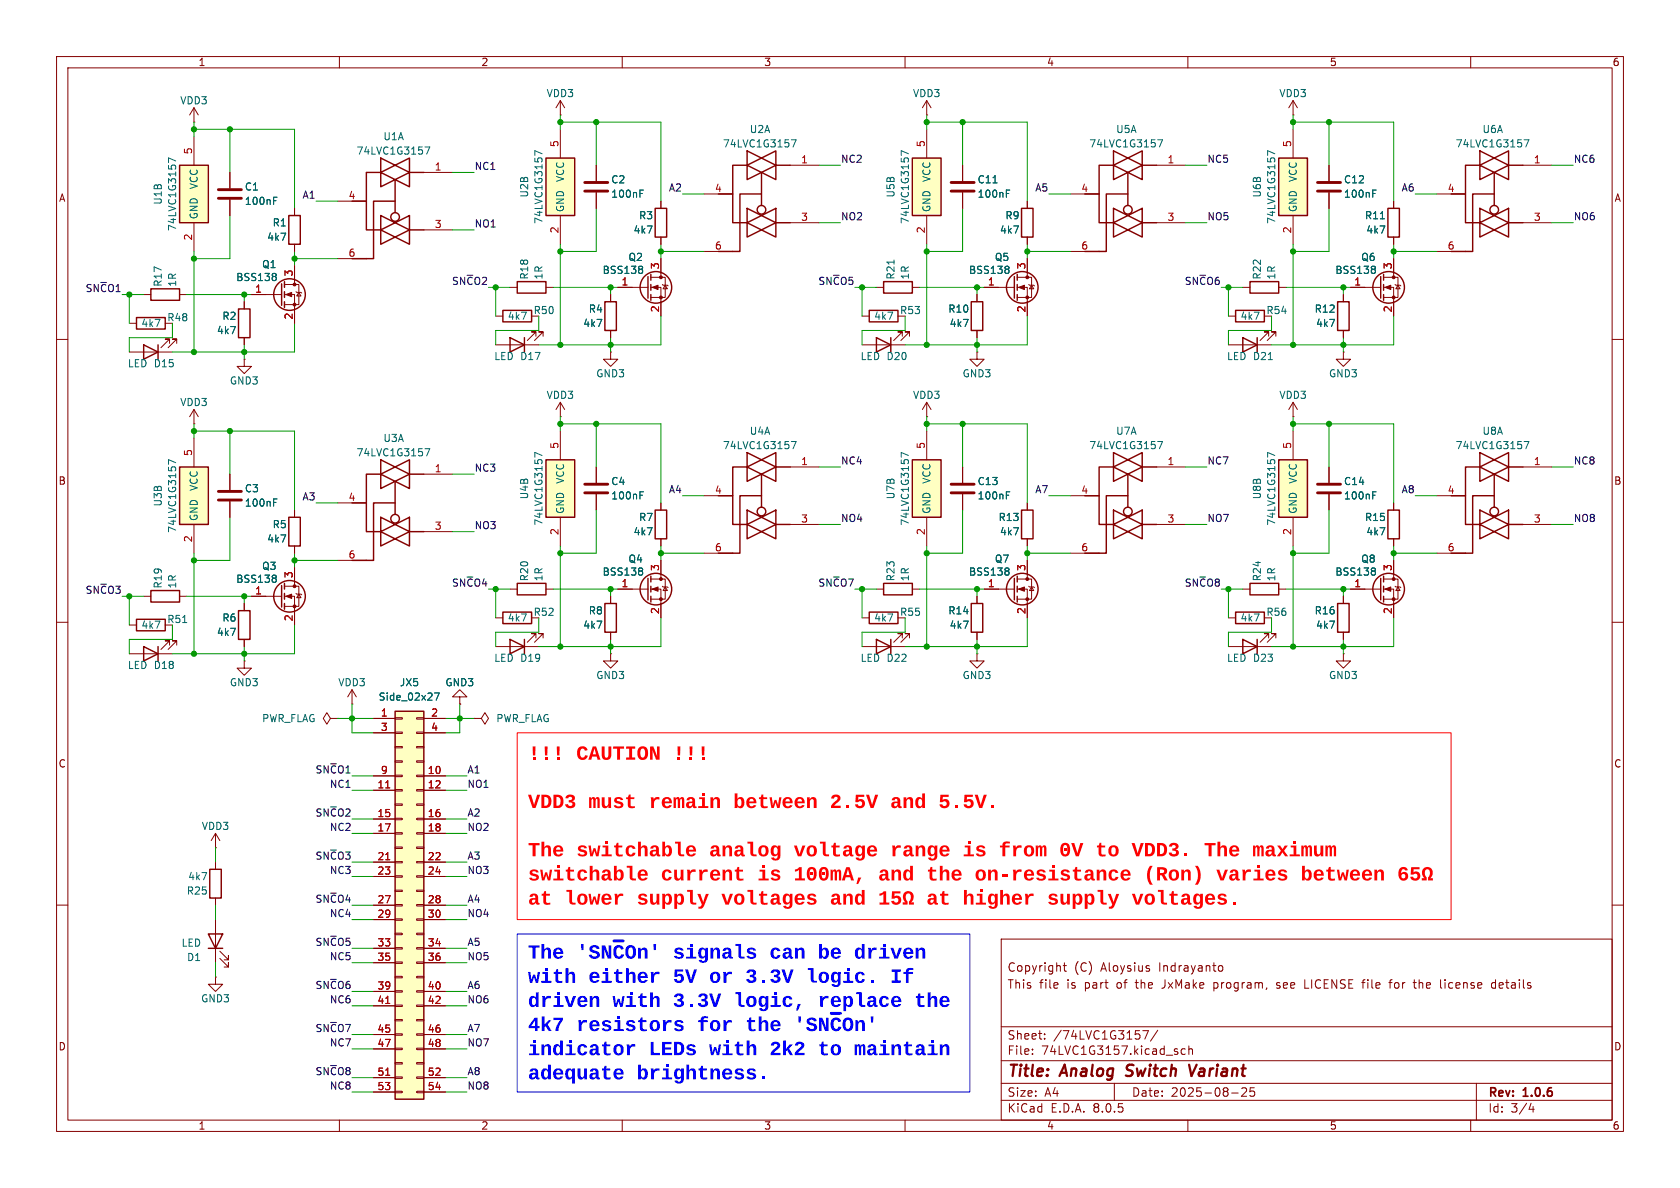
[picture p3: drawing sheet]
<svg xmlns="http://www.w3.org/2000/svg" width="297mm" height="210mm" viewBox="0 0 297 210" stroke-linecap="round" stroke-linejoin="round" font-family="sans-serif">
<defs><g id="words">
<g font-size="3.5" fill="#f00">
<text x="93.3" y="135.3">!!!</text>
<text x="101.9" y="135.3">CAUTION !!!</text>
<text x="93.3" y="143.8">VDD3 must remain</text>
<text x="129.6" y="143.8">between</text>
<text x="146.7" y="143.8">2.5V</text>
<text x="157.4" y="143.8">and 5.5V.</text>
<text x="93.3" y="152.3">The switchable</text>
<text x="125.4" y="152.3">analog</text>
<text x="140.3" y="152.3">voltage</text>
<text x="157.4" y="152.3">range</text>
<text x="170.2" y="152.3">is</text>
<text x="176.6" y="152.3">from</text>
<text x="187.2" y="152.3">0V to</text>
<text x="200" y="152.3">VDD3. The maximum</text>
<text x="93.3" y="156.6">switchable</text>
<text x="93.3" y="160.9">at</text>
<text x="99.7" y="160.9">lower</text>
<text x="112.6" y="160.9">supply</text>
<text x="116.8" y="156.6">current</text>
<text x="127.5" y="160.9">voltages</text>
<text x="133.9" y="156.6">is</text>
<text x="140.3" y="156.6">100mA, and the</text>
<text x="163.8" y="160.9">at</text>
<text x="172.3" y="156.6">on-resistance</text>
<text x="185.1" y="160.9">supply</text>
<text x="200" y="160.9">voltages.</text>
<text x="202.2" y="156.6">(Ron)</text>
<text x="215" y="156.6">varies</text>
<text x="229.9" y="156.6">between</text>
</g>
<g font-size="3.5" fill="#00f">
<text x="93.3" y="170.4">The 'SN~{C}On'</text>
<text x="119" y="170.4">signals</text>
<text x="136" y="170.4">can be driven</text>
<text x="93.3" y="174.7">with</text>
<text x="93.3" y="179">driven</text>
<text x="104" y="174.7">either</text>
<text x="108.3" y="179">with</text>
<text x="119" y="174.7">5V or</text>
<text x="119" y="179">3.3V</text>
<text x="129.6" y="179">logic,</text>
<text x="131.8" y="174.7">3.3V</text>
<text x="142.4" y="174.7">logic.</text>
<text x="144.6" y="179">replace</text>
<text x="161.6" y="179">the</text>
<text x="93.3" y="183.2">4k7</text>
<text x="101.9" y="183.2">resistors</text>
<text x="123.2" y="183.2">for</text>
<text x="131.8" y="183.2">the</text>
<text x="140.3" y="183.2">'SN~{C}On'</text>
<text x="93.3" y="187.5">indicator</text>
<text x="93.3" y="191.8">adequate</text>
<text x="112.6" y="191.8">brightness.</text>
<text x="114.7" y="187.5">LEDs with</text>
<text x="136" y="187.5">2k2</text>
<text x="144.6" y="187.5">to</text>
<text x="151" y="187.5">maintain</text>
</g>
<g font-size="2.8" fill="#840000">
<text x="178" y="190.9">Title:</text>
<text x="187.7" y="190.9">Analog</text>
<text x="200" y="190.9">Switch</text>
<text x="211.9" y="190.9">Variant</text>
</g>
<g font-size="2.1" fill="#840000">
<text x="178" y="172">Copyright</text>
<text x="189.9" y="172">(C)</text>
<text x="194.7" y="172">Aloysius</text>
<text x="205" y="172">Indrayanto</text>
<text x="178" y="175">This</text>
<text x="183.7" y="175">file</text>
<text x="188.7" y="175">is</text>
<text x="191.9" y="175">part</text>
<text x="197.7" y="175">of</text>
<text x="201.2" y="175">the</text>
<text x="206" y="175">JxMake</text>
<text x="215.2" y="175">program,</text>
<text x="226.5" y="175">see</text>
<text x="231.6" y="175">LICENSE</text>
<text x="242.1" y="175">file</text>
<text x="247" y="175">for</text>
<text x="251.5" y="175">the</text>
<text x="256.3" y="175">license</text>
<text x="265.5" y="175">details</text>
<text x="178" y="184">Sheet:</text>
<text x="186.2" y="184">/74LVC1G3157/</text>
<text x="178" y="186.7">File:</text>
<text x="184.1" y="186.7">74LVC1G3157.kicad_sch</text>
<text x="178" y="196.9">KiCad</text>
<text x="178" y="194.1">Size:</text>
<text x="184.7" y="194.1">A4</text>
<text x="185.7" y="196.9">E.D.A.</text>
<text x="193.3" y="196.9">8.0.5</text>
<text x="200" y="194.1">Date:</text>
<text x="207" y="194.1">2025-08-25</text>
<text x="263" y="194.3">Rev:</text>
<text x="263" y="196.9">Id:</text>
<text x="267.1" y="196.9">3/4</text>
<text x="269.4" y="194.3">1.0.6</text>
</g>
<g font-size="1.8" fill="#840000">
<text x="35" y="11.9">1</text>
<text x="85" y="11.9">2</text>
<text x="135" y="11.9">3</text>
<text x="185" y="11.9">4</text>
<text x="235" y="11.9">5</text>
<text x="285" y="11.9">6</text>
<text x="10.3" y="35.9">A</text>
<text x="285.3" y="35.9">A</text>
<text x="10.3" y="85.9">B</text>
<text x="285.3" y="85.9">B</text>
<text x="10.3" y="135.9">C</text>
<text x="285.3" y="135.9">C</text>
<text x="10.3" y="185.9">D</text>
<text x="285.3" y="185.9">D</text>
<text x="35" y="199.9">1</text>
<text x="85" y="199.9">2</text>
<text x="135" y="199.9">3</text>
<text x="185" y="199.9">4</text>
<text x="235" y="199.9">5</text>
<text x="285" y="199.9">6</text>
</g>
<g font-size="1.8" fill="#006464">
<text x="96.5" y="17.4">VDD3</text>
<text x="161.3" y="17.4">VDD3</text>
<text x="226.1" y="17.4">VDD3</text>
<text x="31.8" y="18.6">VDD3</text>
<text x="132.5" y="23.7">U2A</text>
<text x="197.2" y="23.7">U5A</text>
<text x="262" y="23.7">U6A</text>
<text x="62.9" y="27.5">74LVC1G3157</text>
<text x="67.7" y="25">U1A</text>
<text x="127.7" y="26.3">74LVC1G3157</text>
<text x="192.5" y="26.3">74LVC1G3157</text>
<text x="257.2" y="26.3">74LVC1G3157</text>
<text x="35.2" y="33.5" transform="rotate(-90 35.2 33.5)">VCC</text>
<text x="43.2" y="33.9">C1</text>
<text x="93.6" y="35" transform="rotate(-90 93.6 35)">U2B</text>
<text x="99.9" y="32.3" transform="rotate(-90 99.9 32.3)">VCC</text>
<text x="108" y="32.6">C2</text>
<text x="108" y="35.2">100nF</text>
<text x="158.3" y="35" transform="rotate(-90 158.3 35)">U5B</text>
<text x="164.7" y="32.3" transform="rotate(-90 164.7 32.3)">VCC</text>
<text x="172.7" y="35.2">100nF</text>
<text x="172.7" y="32.6">C11</text>
<text x="223.1" y="35" transform="rotate(-90 223.1 35)">U6B</text>
<text x="229.5" y="32.3" transform="rotate(-90 229.5 32.3)">VCC</text>
<text x="237.5" y="35.2">100nF</text>
<text x="237.5" y="32.6">C12</text>
<text x="28.8" y="36.3" transform="rotate(-90 28.8 36.3)">U1B</text>
<text x="31.3" y="41" transform="rotate(-90 31.3 41)">74LVC1G3157</text>
<text x="35.2" y="38.9" transform="rotate(-90 35.2 38.9)">GND</text>
<text x="43.2" y="36.4">100nF</text>
<text x="48.1" y="40.2">R1</text>
<text x="96.1" y="39.7" transform="rotate(-90 96.1 39.7)">74LVC1G3157</text>
<text x="99.9" y="37.6" transform="rotate(-90 99.9 37.6)">GND</text>
<text x="111.9" y="41.5">4k7</text>
<text x="112.9" y="39">R3</text>
<text x="160.9" y="39.7" transform="rotate(-90 160.9 39.7)">74LVC1G3157</text>
<text x="164.7" y="37.6" transform="rotate(-90 164.7 37.6)">GND</text>
<text x="176.7" y="41.5">4k7</text>
<text x="177.6" y="39">R9</text>
<text x="225.7" y="39.7" transform="rotate(-90 225.7 39.7)">74LVC1G3157</text>
<text x="229.5" y="37.6" transform="rotate(-90 229.5 37.6)">GND</text>
<text x="241.2" y="39">R11</text>
<text x="241.5" y="41.5">4k7</text>
<text x="46.2" y="47.6">Q1</text>
<text x="47.1" y="42.8">4k7</text>
<text x="111" y="46.3">Q2</text>
<text x="175.8" y="46.3">Q5</text>
<text x="240.5" y="46.3">Q6</text>
<text x="28.8" y="50.8" transform="rotate(-90 28.8 50.8)">R17</text>
<text x="31.3" y="50.8" transform="rotate(-90 31.3 50.8)">1R</text>
<text x="41.7" y="49.9">BSS138</text>
<text x="93.6" y="49.5" transform="rotate(-90 93.6 49.5)">R18</text>
<text x="96.1" y="49.5" transform="rotate(-90 96.1 49.5)">1R</text>
<text x="106.4" y="48.6">BSS138</text>
<text x="158.3" y="49.5" transform="rotate(-90 158.3 49.5)">R21</text>
<text x="160.9" y="49.5" transform="rotate(-90 160.9 49.5)">1R</text>
<text x="171.2" y="48.6">BSS138</text>
<text x="223.1" y="49.5" transform="rotate(-90 223.1 49.5)">R22</text>
<text x="225.7" y="49.5" transform="rotate(-90 225.7 49.5)">1R</text>
<text x="236" y="48.6">BSS138</text>
<text x="24.9" y="58">4k7</text>
<text x="29.5" y="57">R48</text>
<text x="38.3" y="59.3">4k7</text>
<text x="39.2" y="56.7">R2</text>
<text x="89.7" y="56.7">4k7</text>
<text x="94.2" y="55.7">R50</text>
<text x="103" y="58">4k7</text>
<text x="104" y="55.5">R4</text>
<text x="154.4" y="56.7">4k7</text>
<text x="159" y="55.7">R53</text>
<text x="167.5" y="55.5">R10</text>
<text x="167.8" y="58">4k7</text>
<text x="219.2" y="56.7">4k7</text>
<text x="223.8" y="55.7">R54</text>
<text x="232.3" y="55.5">R12</text>
<text x="232.6" y="58">4k7</text>
<text x="22.5" y="65.1">LED D15</text>
<text x="87.3" y="63.9">LED D17</text>
<text x="152" y="63.9">LED D20</text>
<text x="216.8" y="63.9">LED D21</text>
<text x="31.8" y="72">VDD3</text>
<text x="40.5" y="68.2">GND3</text>
<text x="96.5" y="70.7">VDD3</text>
<text x="105.3" y="66.9">GND3</text>
<text x="161.3" y="70.7">VDD3</text>
<text x="170.1" y="66.9">GND3</text>
<text x="226.1" y="70.7">VDD3</text>
<text x="234.8" y="66.9">GND3</text>
<text x="132.5" y="77.1">U4A</text>
<text x="197.2" y="77.1">U7A</text>
<text x="262" y="77.1">U8A</text>
<text x="62.9" y="80.9">74LVC1G3157</text>
<text x="67.7" y="78.3">U3A</text>
<text x="127.7" y="79.6">74LVC1G3157</text>
<text x="192.5" y="79.6">74LVC1G3157</text>
<text x="257.2" y="79.6">74LVC1G3157</text>
<text x="28.8" y="89.6" transform="rotate(-90 28.8 89.6)">U3B</text>
<text x="35.2" y="86.9" transform="rotate(-90 35.2 86.9)">VCC</text>
<text x="43.2" y="87.2">C3</text>
<text x="43.2" y="89.8">100nF</text>
<text x="93.6" y="88.4" transform="rotate(-90 93.6 88.4)">U4B</text>
<text x="99.9" y="85.6" transform="rotate(-90 99.9 85.6)">VCC</text>
<text x="108" y="86">C4</text>
<text x="108" y="88.5">100nF</text>
<text x="158.3" y="88.4" transform="rotate(-90 158.3 88.4)">U7B</text>
<text x="164.7" y="85.6" transform="rotate(-90 164.7 85.6)">VCC</text>
<text x="172.7" y="88.5">100nF</text>
<text x="172.7" y="86">C13</text>
<text x="223.1" y="88.4" transform="rotate(-90 223.1 88.4)">U8B</text>
<text x="229.5" y="85.6" transform="rotate(-90 229.5 85.6)">VCC</text>
<text x="237.5" y="88.5">100nF</text>
<text x="237.5" y="86">C14</text>
<text x="31.3" y="94.3" transform="rotate(-90 31.3 94.3)">74LVC1G3157</text>
<text x="35.2" y="92.2" transform="rotate(-90 35.2 92.2)">GND</text>
<text x="48.1" y="93.6">R5</text>
<text x="96.1" y="93" transform="rotate(-90 96.1 93)">74LVC1G3157</text>
<text x="99.9" y="90.9" transform="rotate(-90 99.9 90.9)">GND</text>
<text x="111.9" y="94.8">4k7</text>
<text x="112.9" y="92.3">R7</text>
<text x="160.9" y="93" transform="rotate(-90 160.9 93)">74LVC1G3157</text>
<text x="164.7" y="90.9" transform="rotate(-90 164.7 90.9)">GND</text>
<text x="176.4" y="92.3">R13</text>
<text x="176.7" y="94.8">4k7</text>
<text x="225.7" y="93" transform="rotate(-90 225.7 93)">74LVC1G3157</text>
<text x="229.5" y="90.9" transform="rotate(-90 229.5 90.9)">GND</text>
<text x="241.2" y="92.3">R15</text>
<text x="241.5" y="94.8">4k7</text>
<text x="46.2" y="100.9">Q3</text>
<text x="47.1" y="96.1">4k7</text>
<text x="106.4" y="102">BSS138</text>
<text x="111" y="99.7">Q4</text>
<text x="171.2" y="102">BSS138</text>
<text x="175.8" y="99.7">Q7</text>
<text x="236" y="102">BSS138</text>
<text x="240.5" y="99.7">Q8</text>
<text x="28.8" y="104.1" transform="rotate(-90 28.8 104.1)">R19</text>
<text x="31.3" y="104.1" transform="rotate(-90 31.3 104.1)">1R</text>
<text x="41.7" y="103.2">BSS138</text>
<text x="93.6" y="102.9" transform="rotate(-90 93.6 102.9)">R20</text>
<text x="96.1" y="102.9" transform="rotate(-90 96.1 102.9)">1R</text>
<text x="158.3" y="102.9" transform="rotate(-90 158.3 102.9)">R23</text>
<text x="160.9" y="102.9" transform="rotate(-90 160.9 102.9)">1R</text>
<text x="223.1" y="102.9" transform="rotate(-90 223.1 102.9)">R24</text>
<text x="225.7" y="102.9" transform="rotate(-90 225.7 102.9)">1R</text>
<text x="24.9" y="111.4">4k7</text>
<text x="29.5" y="110.3">R51</text>
<text x="38.3" y="112.6">4k7</text>
<text x="39.2" y="110.1">R6</text>
<text x="89.7" y="110.1">4k7</text>
<text x="94.2" y="109.1">R52</text>
<text x="103" y="111.4">4k7</text>
<text x="104" y="108.8">R8</text>
<text x="154.4" y="110.1">4k7</text>
<text x="159" y="109.1">R55</text>
<text x="167.5" y="108.8">R14</text>
<text x="167.8" y="111.4">4k7</text>
<text x="219.2" y="110.1">4k7</text>
<text x="223.8" y="109.1">R56</text>
<text x="232.3" y="108.8">R16</text>
<text x="232.6" y="111.4">4k7</text>
<text x="22.5" y="118.5">LED D18</text>
<text x="87.3" y="117.2">LED D19</text>
<text x="152" y="117.2">LED D22</text>
<text x="216.8" y="117.2">LED D23</text>
<text x="40.5" y="121.5">GND3</text>
<text x="59.7" y="121.5">VDD3</text>
<text x="66.8" y="124.1">Side_02x27</text>
<text x="70.6" y="121.5">JX5</text>
<text x="78.6" y="121.5">GND3</text>
<text x="105.3" y="120.2">GND3</text>
<text x="170.1" y="120.2">GND3</text>
<text x="234.8" y="120.2">GND3</text>
<text x="46.2" y="127.9">PWR_FLAG</text>
<text x="87.6" y="127.9">PWR_FLAG</text>
<text x="35.6" y="146.9">VDD3</text>
<text x="33.2" y="155.8">4k7</text>
<text x="32.9" y="158.3">R25</text>
<text x="32" y="167.6">LED</text>
<text x="33" y="170.1">D1</text>
<text x="35.5" y="177.4">GND3</text>
</g>
<g font-size="1.8" fill="#a90000">
<text x="34" y="27.4" transform="rotate(-90 34 27.4)">5</text>
<text x="98.8" y="26.1" transform="rotate(-90 98.8 26.1)">5</text>
<text x="141.5" y="29">1</text>
<text x="163.6" y="26.1" transform="rotate(-90 163.6 26.1)">5</text>
<text x="206.3" y="29">1</text>
<text x="228.3" y="26.1" transform="rotate(-90 228.3 26.1)">5</text>
<text x="271.1" y="29">1</text>
<text x="61.5" y="35.3">4</text>
<text x="76.8" y="30.2">1</text>
<text x="126.3" y="34">4</text>
<text x="191.1" y="34">4</text>
<text x="255.8" y="34">4</text>
<text x="76.8" y="40.4">3</text>
<text x="98.8" y="41.3" transform="rotate(-90 98.8 41.3)">2</text>
<text x="141.5" y="39.1">3</text>
<text x="163.6" y="41.3" transform="rotate(-90 163.6 41.3)">2</text>
<text x="206.3" y="39.1">3</text>
<text x="228.3" y="41.3" transform="rotate(-90 228.3 41.3)">2</text>
<text x="271.1" y="39.1">3</text>
<text x="34" y="42.6" transform="rotate(-90 34 42.6)">2</text>
<text x="61.5" y="45.5">6</text>
<text x="116.6" y="47.7" transform="rotate(-90 116.6 47.7)">3</text>
<text x="126.3" y="44.2">6</text>
<text x="181.4" y="47.7" transform="rotate(-90 181.4 47.7)">3</text>
<text x="191.1" y="44.2">6</text>
<text x="246.1" y="47.7" transform="rotate(-90 246.1 47.7)">3</text>
<text x="255.8" y="44.2">6</text>
<text x="45" y="51.8">1</text>
<text x="51.8" y="49" transform="rotate(-90 51.8 49)">3</text>
<text x="109.8" y="50.5">1</text>
<text x="174.6" y="50.5">1</text>
<text x="239.3" y="50.5">1</text>
<text x="51.8" y="56.6" transform="rotate(-90 51.8 56.6)">2</text>
<text x="116.6" y="55.3" transform="rotate(-90 116.6 55.3)">2</text>
<text x="181.4" y="55.3" transform="rotate(-90 181.4 55.3)">2</text>
<text x="246.1" y="55.3" transform="rotate(-90 246.1 55.3)">2</text>
<text x="34" y="80.7" transform="rotate(-90 34 80.7)">5</text>
<text x="76.8" y="83.6">1</text>
<text x="98.8" y="79.4" transform="rotate(-90 98.8 79.4)">5</text>
<text x="141.5" y="82.3">1</text>
<text x="163.6" y="79.4" transform="rotate(-90 163.6 79.4)">5</text>
<text x="206.3" y="82.3">1</text>
<text x="228.3" y="79.4" transform="rotate(-90 228.3 79.4)">5</text>
<text x="271.1" y="82.3">1</text>
<text x="61.5" y="88.6">4</text>
<text x="126.3" y="87.4">4</text>
<text x="191.1" y="87.4">4</text>
<text x="255.8" y="87.4">4</text>
<text x="34" y="96" transform="rotate(-90 34 96)">2</text>
<text x="76.8" y="93.7">3</text>
<text x="98.8" y="94.7" transform="rotate(-90 98.8 94.7)">2</text>
<text x="141.5" y="92.5">3</text>
<text x="163.6" y="94.7" transform="rotate(-90 163.6 94.7)">2</text>
<text x="206.3" y="92.5">3</text>
<text x="228.3" y="94.7" transform="rotate(-90 228.3 94.7)">2</text>
<text x="271.1" y="92.5">3</text>
<text x="61.5" y="98.8">6</text>
<text x="116.6" y="101" transform="rotate(-90 116.6 101)">3</text>
<text x="126.3" y="97.5">6</text>
<text x="181.4" y="101" transform="rotate(-90 181.4 101)">3</text>
<text x="191.1" y="97.5">6</text>
<text x="246.1" y="101" transform="rotate(-90 246.1 101)">3</text>
<text x="255.8" y="97.5">6</text>
<text x="45" y="105.2">1</text>
<text x="51.8" y="102.3" transform="rotate(-90 51.8 102.3)">3</text>
<text x="109.8" y="103.9">1</text>
<text x="174.6" y="103.9">1</text>
<text x="239.3" y="103.9">1</text>
<text x="51.8" y="109.9" transform="rotate(-90 51.8 109.9)">2</text>
<text x="116.6" y="108.7" transform="rotate(-90 116.6 108.7)">2</text>
<text x="181.4" y="108.7" transform="rotate(-90 181.4 108.7)">2</text>
<text x="246.1" y="108.7" transform="rotate(-90 246.1 108.7)">2</text>
<text x="67.2" y="126.7">1</text>
<text x="67.2" y="129.3">3</text>
<text x="76.1" y="126.7">2</text>
<text x="76.1" y="129.3">4</text>
<text x="67.2" y="136.9">9</text>
<text x="75.5" y="136.9">10</text>
<text x="66.6" y="139.4">11</text>
<text x="75.5" y="139.4">12</text>
<text x="66.6" y="144.5">15</text>
<text x="66.6" y="147.1">17</text>
<text x="75.5" y="144.5">16</text>
<text x="75.5" y="147.1">18</text>
<text x="66.6" y="152.1">21</text>
<text x="66.6" y="154.7">23</text>
<text x="75.5" y="152.1">22</text>
<text x="75.5" y="154.7">24</text>
<text x="66.6" y="159.8">27</text>
<text x="75.5" y="159.8">28</text>
<text x="66.6" y="162.3">29</text>
<text x="66.6" y="167.4">33</text>
<text x="75.5" y="162.3">30</text>
<text x="75.5" y="167.4">34</text>
<text x="66.6" y="169.9">35</text>
<text x="75.5" y="169.9">36</text>
<text x="66.6" y="175">39</text>
<text x="66.6" y="177.5">41</text>
<text x="75.5" y="175">40</text>
<text x="75.5" y="177.5">42</text>
<text x="66.6" y="182.6">45</text>
<text x="66.6" y="185.2">47</text>
<text x="75.5" y="182.6">46</text>
<text x="75.5" y="185.2">48</text>
<text x="66.6" y="190.2">51</text>
<text x="75.5" y="190.2">52</text>
<text x="66.6" y="192.8">53</text>
<text x="75.5" y="192.8">54</text>
</g>
<g font-size="1.8" fill="#0f0f0f">
<text x="148.6" y="28.9">NC2</text>
<text x="213.4" y="28.9">NC5</text>
<text x="278.1" y="28.9">NC6</text>
<text x="53.4" y="35.2">A1</text>
<text x="83.8" y="30.1">NC1</text>
<text x="118.1" y="33.9">A2</text>
<text x="182.9" y="33.9">A5</text>
<text x="247.7" y="33.9">A6</text>
<text x="83.8" y="40.3">NO1</text>
<text x="148.6" y="39">NO2</text>
<text x="213.4" y="39">NO5</text>
<text x="278.1" y="39">NO6</text>
<text x="83.8" y="83.5">NC3</text>
<text x="148.6" y="82.2">NC4</text>
<text x="213.4" y="82.2">NC7</text>
<text x="278.1" y="82.2">NC8</text>
<text x="53.4" y="88.6">A3</text>
<text x="118.1" y="87.3">A4</text>
<text x="182.9" y="87.3">A7</text>
<text x="247.7" y="87.3">A8</text>
<text x="83.8" y="93.6">NO3</text>
<text x="148.6" y="92.4">NO4</text>
<text x="213.4" y="92.4">NO7</text>
<text x="278.1" y="92.4">NO8</text>
<text x="55.7" y="136.8">SN~{C}O1</text>
<text x="82.5" y="136.8">A1</text>
<text x="58.2" y="139.4">NC1</text>
<text x="82.5" y="139.4">NO1</text>
<text x="55.7" y="144.4">SN~{C}O2</text>
<text x="58.2" y="147">NC2</text>
<text x="82.5" y="147">NO2</text>
<text x="82.5" y="144.4">A2</text>
<text x="55.7" y="152.1">SN~{C}O3</text>
<text x="58.2" y="154.6">NC3</text>
<text x="82.5" y="152.1">A3</text>
<text x="82.5" y="154.6">NO3</text>
<text x="55.7" y="159.7">SN~{C}O4</text>
<text x="82.5" y="159.7">A4</text>
<text x="55.7" y="167.3">SN~{C}O5</text>
<text x="58.2" y="162.2">NC4</text>
<text x="82.5" y="162.2">NO4</text>
<text x="82.5" y="167.3">A5</text>
<text x="58.2" y="169.8">NC5</text>
<text x="82.5" y="169.8">NO5</text>
<text x="55.7" y="174.9">SN~{C}O6</text>
<text x="58.2" y="177.5">NC6</text>
<text x="82.5" y="177.5">NO6</text>
<text x="82.5" y="174.9">A6</text>
<text x="55.7" y="182.5">SN~{C}O7</text>
<text x="58.2" y="185.1">NC7</text>
<text x="82.5" y="185.1">NO7</text>
<text x="82.5" y="182.5">A7</text>
<text x="55.7" y="190.2">SN~{C}O8</text>
<text x="82.5" y="190.2">A8</text>
<text x="58.2" y="192.7">NC8</text>
<text x="82.5" y="192.7">NO8</text>
</g>
<g font-size="1.8" fill="#009600">
<text x="15" y="51.7">SN~{C}O1</text>
<text x="79.8" y="50.5">SN~{C}O2</text>
<text x="144.6" y="50.5">SN~{C}O5</text>
<text x="209.3" y="50.5">SN~{C}O6</text>
<text x="15" y="105.1">SN~{C}O3</text>
<text x="79.8" y="103.8">SN~{C}O4</text>
<text x="144.6" y="103.8">SN~{C}O7</text>
<text x="209.3" y="103.8">SN~{C}O8</text>
</g>
</g></defs>
<g fill="none" stroke="#840000" stroke-width=".18">
<path d="M10 10h277v190h-277zM12 12h273v186h-273zM60 10v2M110 10v2M160 10v2M210 10v2M228.6 17.8l-.8 1.3M228.6 17.8v2.5M228.6 17.8l.8 1.3M260 10v2M228.6 20.3h.1M10 60h2"/>
<path d="M237.5 52.1v1.2M237.5 58.4v1.3M285 60h2M52.1 90.2v1.2M52.1 96.5v1.3M10 110h2M90.2 104.1h1.2M96.5 104.1h1.3M217.2 109.2h1.2M219.7 104.1h1.3M226.1 104.1h1.2M285 110h2"/>
<path d="M10 160h2M38.1 149.9h.1M38.1 147.3v2.6M38.1 152.4v1.3M38.1 158.8v1.2M38.1 147.3l-.8 1.3M38.1 147.3l.8 1.3M285 160h2M38.1 172.7v1.3h1.3l-1.3 1.3-1.3-1.3h1.3M38.1 172.7h.1M177 166h108v32h-108zM188 170.7h.5"/>
<path d="M188.2 170.2v1.3l.3 .2M203 171.2l.2 .2-.2 .3M203 170.7l.2 .1M214.6 173.7v1.5M214.6 174.6l.1 .1M214.7 173.7l-.1 .1M215.5 170.8l.4-.1 .3 .3v.4l-.2 .2h-.5M225.7 174.6l.4 .1M225.9 173.7l-.2 .2 .2 .3M230.7 173.2v1.5h.7M240.7 173.7h.6M241.3 173.2l-.3 .1"/>
<path d="M245.5 173.7h.6M246.1 173.2l-.4 .2v1.3M249.8 173.7h.6M250.1 174.6l.3 .1M255.5 173.2v.1M255.5 173.7v1M264.4 173.8l-.4-.1-.3 .3v.4l.1 .2h.6M264.4 173.2v1.5M60 198v2M110 198v2M160 198v2M177 194.5h108"/>
<path d="M177 191.5h108M177 187.5h108M177 181.5h108M182.5 186.3v.1M182.5 185.5v.1M184.7 183.6v.1M184.7 182.8v.1M197 191.5v3M202 182.2h1l-.6 1.5M204.7 182.1l-1.3 2M209.5 185.5l-.4-.1-.3 .3v.4l.2 .2h.5M210 198v2"/>
<path d="M210.2 185.5l.2-.1 .3 .1 .1 .9M210.2 184.9v1.5M217.7 193.2h1.2M219.5 192.4l.6-.1 .2 .1 .1 .3-.9 1.1h.9M221.7 192.3h-.7v.7l.2-.1h.5l.1 .3-.1 .5-.2 .1-.5-.1M260 198v2M261 191.5v6.5M270.7 195l-.4 1.1h.9M271 195.6v1"/>
</g>
<path d="M199 190.1l.3 .1M199.3 188.4l-.1 .2 .1 .4M210.2 188.2l.4 2 1-2" fill="none" stroke="#840000" stroke-width=".4"/>
<path d="M236.5 53.3h2v5.1h-2zM51.1 91.4h2v5.1h-2zM91.4 103.1h5.1v2.1h-5.1zM218.4 108.2h5.1v2h-5.1zM221 103.1h5.1v2.1h-5.1zM37.1 153.7h2v5.1h-2z" fill="none" stroke="#840000" stroke-width=".25"/>
<path d="M226.1 81.3h5v10.1h-5z" fill="#ffffc2"/>
<path d="M226.1 81.3h5v10.1h-5z" fill="none" stroke="#840000" stroke-width=".25"/>
<path d="M228.6 76.2v5.1M228.6 91.4v5.1" fill="none" stroke="#840000" stroke-width=".18"/>
<path d="M225.4 80.5l-1.3-.5v.8" fill="none" stroke="#006464" stroke-width=".18"/>
<path d="M226.1 27.9h5v10.2h-5z" fill="#ffffc2"/>
<g fill="none" stroke="#840000" stroke-width=".25">
<path d="M180.6 36.8h2v5.1h-2zM226.1 27.9h5v10.2h-5zM171.7 53.3h2v5.1h-2zM179.3 48.9v3.8M179.8 48.5v1M179.8 50.3v1M179.8 52.1v1M36.8 165.1h2.6l-1.3 2.5zM36.8 167.6h2.6"/>
<circle cx="180.7" cy="50.8" r="2.79"/>
</g>
<g fill="none" stroke="#840000" stroke-width=".18">
<path d="M181.6 35.6v1.2M228.6 22.9v5M228.6 38.1v5.1M172.7 52.1v1.2M172.7 58.4v1.3M174 50.8h5.3M179.8 50.8h1.8v5.1M179.8 49h2.6v3.6h-2.6M181.6 41.9v1.3M181.6 45.7v3.3M181.9 50.3l.1 .1h.8l.1 .1M182.4 50.4l.4 .7h-.8z"/>
<path d="M172.7 62.2v1.3h1.3l-1.3 1.3-1.3-1.3h1.3M172.7 62.2h.1M228.6 73.7h.1M228.6 71.1v2.6M228.6 71.1l-.8 1.3M228.6 71.1l.8 1.3M237.5 62.2v1.3h1.3l-1.3 1.3-1.3-1.3h1.3M237.5 62.2h.1M81.3 123.2h1.2l-1.2-1.3-1.3 1.3h1.3v1.3M81.3 124.5h.1M38.1 162.6v7.6M38.9 169.4l1.5 1.5v-.7v.7h-.8"/>
<path d="M38.9 168.1l1.5 1.6v-.8v.8h-.8"/>
</g>
<path d="M225.4 27.2l-1.3-.6v.9M178.1 47.1l.3 .2-.3 .3 .3 .2v.3l-.3 .2" fill="none" stroke="#006464" stroke-width=".18"/>
<g fill="#840000" stroke="#840000" stroke-width=".18">
<path d="M180.1 50.8l1-.4v.8z"/>
<circle cx="181.6" cy="52.6" r=".25"/>
<circle cx="181.6" cy="49" r=".25"/>
</g>
<path d="M161.3 27.9h5.1v10.2h-5.1z" fill="#ffffc2"/>
<g fill="none" stroke="#840000" stroke-width=".25">
<path d="M161.3 27.9h5.1v10.2h-5.1zM191.8 34.3h2.5M196.8 39.4l2.6 1.2-2.6 1.3zM196.8 36.8l2.6 1.3-2.6 1.3zM196.8 29.2l2.6 1.3-2.6 1.3zM196.8 26.7l2.6 1.2-2.6 1.3zM196.8 29.2h-2.5v10.2h2.5M199.4 34.3h-3.8v10.2h-3.8M199.4 38.1l2.5-1.3v2.6zM199.4 30.5l2.5-1.3v2.6zM199.4 27.9l2.5-1.2v2.5zM199.4 30.5v5.8"/>
<path d="M201.9 39.4h2.6M201.9 29.2h2.6M91.4 49.8h5.1v2h-5.1zM114.6 48.9v3.8M115.1 48.5v1M115.1 50.3v1M115.1 52.1v1M153.7 54.9h5v2h-5zM154.9 59.7l2.6 1.3-2.6 1.2zM156.2 49.8h5.1v2h-5.1zM157.5 59.7v2.5M199.4 40.6l2.5-1.2v2.5z"/>
<path d="M218.4 54.9h5.1v2h-5.1zM219.7 59.7l2.5 1.3-2.5 1.2zM221 49.8h5.1v2h-5.1zM222.2 59.7v2.5M180.6 90.2h2v5.1h-2zM191.8 87.6h2.5M196.8 92.7l2.6 1.3-2.6 1.3zM196.8 90.2l2.6 1.2-2.6 1.3zM196.8 82.6l2.6 1.2-2.6 1.3zM196.8 80l2.6 1.3-2.6 1.3zM196.8 82.6h-2.5v10.1h2.5M199.4 87.6h-3.8v10.2h-3.8"/>
<path d="M199.4 94l2.5-1.3v2.6zM199.4 91.4l2.5-1.2v2.5zM199.4 83.8l2.5-1.2v2.5zM199.4 81.3l2.5-1.3v2.6zM199.4 83.8v5.9M201.9 92.7h2.6M201.9 82.6h2.6M245.4 90.2h2v5.1h-2zM256.5 87.6h2.6M261.6 92.7l2.6 1.3-2.6 1.3zM261.6 90.2l2.6 1.2-2.6 1.3zM261.6 82.6l2.6 1.2-2.6 1.3z"/>
<path d="M261.6 80l2.6 1.3-2.6 1.3zM261.6 82.6h-2.5v10.1h2.5M264.2 87.6h-3.9v10.2h-3.8M264.2 94l2.5-1.3v2.6zM264.2 91.4l2.5-1.2v2.5zM264.2 83.8l2.5-1.2v2.5zM264.2 81.3l2.5-1.3v2.6zM264.2 83.8v5.9M266.7 92.7h2.5M266.7 82.6h2.5M24.1 109.5h5.1v2h-5.1zM25.4 114.3l2.5 1.3-2.5 1.2z"/>
<path d="M26.7 104.4h5v2h-5zM27.9 114.3v2.5M42.2 108h2v5h-2zM49.8 103.5v3.8M50.3 103.1v1M50.3 104.9v1M50.3 106.7v1M90.2 113l2.5 1.3-2.5 1.3zM92.7 113v2.6M106.9 106.7h2.1v5.1h-2.1zM154.9 113l2.6 1.3-2.6 1.3zM157.5 113v2.6"/>
<path d="M179.3 102.2v3.8M179.8 101.9v1M179.8 103.6v1M179.8 105.4v1M219.7 113l2.5 1.3-2.5 1.3zM222.2 113v2.6M236.5 106.7h2v5.1h-2zM244.1 102.2v3.8M244.6 101.9v1M244.6 103.6v1M244.6 105.4v1"/>
<circle cx="199.4" cy="37.1" r=".76"/>
<circle cx="116" cy="50.8" r="2.79"/>
<circle cx="199.4" cy="90.4" r=".76"/>
<circle cx="264.2" cy="90.4" r=".76"/>
<circle cx="51.2" cy="105.4" r="2.79"/>
<circle cx="180.7" cy="104.1" r="2.79"/>
<circle cx="245.5" cy="104.1" r="2.79"/>
</g>
<g fill="none" stroke="#840000" stroke-width=".18">
<path d="M163.8 17.8v2.5M163.8 17.8l-.7 1.3M163.8 17.8l.8 1.3M163.8 20.3h.1M163.8 22.9v5M163.8 38.1v5.1M170.2 29.2v2.8M170.2 34v2.8M189.2 34.3h5.1M204.5 29.2h5M204.5 39.4h5M234.9 29.2v2.8"/>
<path d="M234.9 34v2.8M90.2 50.8h1.2M96.5 50.8h1.3M109.2 50.8h5.4M115.1 50.8h1.7v5.1M115.1 49h2.5v3.6h-2.5M116.8 45.7v3.3M117.1 50.3l.1 .1h.8l.1 .1M117.6 50.4l.4 .7h-.8zM152.4 55.9h1.3M154.9 50.8h1.3M159.5 59.4v-.7h-.8h.8l-1.5 1.5"/>
<path d="M160.8 59.4v-.7h-.8h.8l-1.5 1.5M161.3 50.8h1.3M189.2 44.5h5.1M217.2 55.9h1.2M219.7 50.8h1.3M224.3 59.4v-.7h-.8h.8l-1.5 1.5M225.6 59.4v-.7h-.8h.8l-1.6 1.5M226.1 50.8h1.2M152.4 61h7.6M163.8 73.7h.1M163.8 71.1v2.6M163.8 71.1l-.7 1.3"/>
<path d="M163.8 71.1l.8 1.3M217.2 61h7.6M181.6 88.9v1.3M181.6 95.3v1.2M181.6 99.1v3.3M189.2 87.6h5.1M189.2 97.8h5.1M204.5 82.6h5M204.5 92.7h5M234.9 82.6v2.7M234.9 87.4v2.8M246.4 88.9v1.3"/>
<path d="M246.4 95.3v1.2M246.4 99.1v3.3M254 87.6h5.1M254 97.8h5.1M269.2 82.6h5.1M269.2 92.7h5.1M22.9 110.5h1.2M22.9 115.6h7.6M25.4 105.4h1.3M30 114v-.7h-.8h.8l-1.6 1.5M31.2 114v-.7h-.7h.7l-1.5 1.5M31.7 105.4h1.3"/>
<path d="M43.2 116.8v1.3h1.2l-1.2 1.3-1.3-1.3h1.3M43.2 116.8h.1M43.2 106.7v1.3M43.2 113v1.3M44.4 105.4h5.4M50.3 105.4h1.8v5.1M50.3 103.6h2.5v3.6h-2.5M52.1 100.3v3.3M52.3 104.9l.2 .1h.7l.1 .2M52.8 105l.4 .7h-.7zM87.6 114.3h7.6M94.7 112.8v-.8h-.7h.7l-1.5 1.5"/>
<path d="M96 112.8v-.8h-.8h.8l-1.5 1.5M107.9 115.6v1.2h1.3l-1.3 1.3-1.2-1.3h1.2M107.9 115.6h.1M107.9 105.4v1.3M107.9 111.8v1.2M152.4 114.3h7.6M159.5 112.8v-.8h-.8h.8l-1.5 1.5M160.8 112.8v-.8h-.8h.8l-1.5 1.5M172.7 115.6v1.2h1.3l-1.3 1.3-1.3-1.3h1.3M172.7 115.6h.1M174 104.1h5.3M179.8 104.1h1.8v5.1"/>
<path d="M179.8 102.4h2.6v3.5h-2.6M181.9 103.6l.1 .2h.8l.1 .1M182.4 103.8l.4 .6h-.8zM217.2 114.3h7.6M224.3 112.8v-.8h-.8h.8l-1.5 1.5M225.6 112.8v-.8h-.8h.8l-1.6 1.5M237.5 115.6v1.2h1.3l-1.3 1.3-1.3-1.3h1.3M237.5 115.6h.1M237.5 105.4v1.3M237.5 111.8v1.2M238.8 104.1h5.3M244.6 104.1h1.8v5.1"/>
<path d="M244.6 102.4h2.5v3.5h-2.5M246.6 103.6l.2 .2h.7l.1 .1M247.1 103.8l.4 .6h-.7zM58.4 127l-.6-1-.7 1 .7 1 .6-1h1.3M59.7 127h.1M62.2 124.5h.1M62.2 121.9l-.7 1.3M62.2 121.9v2.6M62.2 121.9l.8 1.3M83.8 127h1.3l.6-1 .7 1-.7 1-.6-1M83.8 127h.1"/>
</g>
<g fill="none" stroke="#006464" stroke-width=".18">
<path d="M160.6 27.2l-1.3-.6v.9M175.6 32.3h.7M177.9 34.2h.4M177.9 33.6h.6M204.7 24.7h.8l-.5 1.3M242.7 34.2h.4M242.7 33.6h.6M113.4 47.1l.2 .2-.2 .3 .2 .2v.3l-.2 .2M158.1 46v.7M204.7 78h.8l-.5 1.3M224.2 63.6h.7M269.4 78h.9l-.6 1.3"/>
<path d="M242.7 87.5h.4M242.7 86.9h.6M32.3 110.1h.7M48.6 101.7l.2 .2-.2 .3 .2 .3v.2l-.2 .2M178.1 100.4l.3 .2-.3 .3 .3 .3v.2l-.3 .3M242.9 100.4l.3 .2-.3 .3 .3 .3v.2l-.3 .3"/>
</g>
<path d="M168.1 33.8h4.1M168.1 32.3h4.1M232.9 33.8h4.1M232.9 32.3h4.1M232.9 87.1h4.1M232.9 85.6h4.1" fill="none" stroke="#840000" stroke-width=".51"/>
<path d="M191.8 34.3h2.5M201.9 39.4h2.6M201.9 29.2h2.6M191.8 44.5h2.5M191.8 97.8h2.5M191.8 87.6h2.5M201.9 92.7h2.6M201.9 82.6h2.6M256.5 97.8h2.6M256.5 87.6h2.6M266.7 92.7h2.5M266.7 82.6h2.5" fill="none" stroke="#ffffc2" stroke-width=".18"/>
<g fill="#840000" stroke="#840000" stroke-width=".18">
<path d="M180.1 104.1l1-.3v.7z"/>
<path d="M50.5 105.4l1.1-.4v.8z"/>
<path d="M244.9 104.1l1-.3v.7z"/>
<path d="M115.3 50.8l1-.4v.8z"/>
<circle cx="181.6" cy="105.9" r=".25"/>
<circle cx="181.6" cy="102.4" r=".25"/>
<circle cx="52.1" cy="107.2" r=".25"/>
<circle cx="52.1" cy="103.6" r=".25"/>
<circle cx="246.4" cy="105.9" r=".25"/>
<circle cx="246.4" cy="102.4" r=".25"/>
<circle cx="116.8" cy="52.6" r=".25"/>
<circle cx="116.8" cy="49" r=".25"/>
</g>
<path d="M31.7 29.2h5.1v10.2h-5.1z" fill="#ffffc2"/>
<g fill="none" stroke="#840000" stroke-width=".25">
<path d="M31.7 29.2h5.1v10.2h-5.1zM51.1 38.1h2v5.1h-2zM127 34.3h2.5M132.1 39.4l2.5 1.2-2.5 1.3zM132.1 36.8l2.5 1.3-2.5 1.3zM132.1 29.2l2.5 1.3-2.5 1.3zM132.1 26.7l2.5 1.2-2.5 1.3zM132.1 29.2h-2.6v10.2h2.6M134.6 34.3h-3.8v10.2h-3.8M134.6 38.1l2.6-1.3v2.6zM134.6 30.5l2.6-1.3v2.6zM134.6 27.9l2.6-1.2v2.5z"/>
<path d="M134.6 30.5v5.8M137.2 39.4h2.5M137.2 29.2h2.5M90.2 59.7l2.5 1.3-2.5 1.2zM92.7 59.7v2.5M134.6 40.6l2.6-1.2v2.5zM153.7 108.2h5v2h-5z"/>
<circle cx="134.6" cy="37.1" r=".76"/>
</g>
<g fill="none" stroke="#840000" stroke-width=".18">
<path d="M34.3 24.1v5.1M34.3 39.4v5.1M40.6 30.5v2.8M40.6 35.3v2.8M52.1 36.8v1.3M124.5 34.3h5M139.7 29.2h5.1M139.7 39.4h5.1M52.1 43.2v1.3M94.7 59.4v-.7h-.7h.7l-1.5 1.5M96 59.4v-.7h-.8h.8l-1.5 1.5M124.5 44.5h5"/>
<path d="M87.6 61h7.6M107.9 62.2v1.3h1.3l-1.3 1.3-1.2-1.3h1.2M107.9 62.2h.1M105.4 82.6v2.7M105.4 87.4v2.8M152.4 109.2h1.3"/>
</g>
<path d="M31.1 28.5l-1.3-.6v.9M48.4 35.5h.4M48.4 34.9h.6M139.9 24.7h.8l-.5 1.3M113.1 87.5h.5M113.1 86.9h.6" fill="none" stroke="#006464" stroke-width=".18"/>
<path d="M38.6 35.1h4.1M38.6 33.5h4.1M103.4 87.1h4M103.4 85.6h4" fill="none" stroke="#840000" stroke-width=".51"/>
<path d="M127 34.3h2.5M137.2 39.4h2.5M137.2 29.2h2.5M127 44.5h2.5" fill="none" stroke="#ffffc2" stroke-width=".18"/>
<path d="M161.3 81.3h5.1v10.1h-5.1z" fill="#ffffc2"/>
<g fill="none" stroke="#840000" stroke-width=".25">
<path d="M62.2 35.6h2.6M67.3 38.1l2.5 1.3-2.5 1.2zM67.3 30.5l2.5 1.3-2.5 1.2zM67.3 27.9l2.5 1.3-2.5 1.3zM67.3 30.5h-2.5v10.1h2.5M69.8 35.6h-3.8v10.1h-3.8M69.8 39.4l2.6-1.3v2.5zM69.8 31.8l2.6-1.3v2.5zM69.8 29.2l2.6-1.3v2.6zM69.8 31.8v5.8M72.4 30.5h2.5M115.8 36.8h2.1v5.1h-2.1z"/>
<path d="M67.3 40.6l2.5 1.3-2.5 1.3zM69.8 41.9l2.6-1.3v2.6zM72.4 40.6h2.5M88.9 54.9h5.1v2h-5.1zM106.9 53.3h2.1v5.1h-2.1zM161.3 81.3h5.1v10.1h-5.1zM171.7 106.7h2v5.1h-2z"/>
<circle cx="69.8" cy="38.4" r=".76"/>
</g>
<g fill="none" stroke="#840000" stroke-width=".18">
<path d="M59.7 35.6h5.1M74.9 30.5h5.1M105.4 29.2v2.8M105.4 34v2.8M116.8 35.6v1.2M59.7 45.7h5.1M74.9 40.6h5.1M87.6 55.9h1.3M107.9 52.1v1.2M107.9 58.4v1.3M116.8 41.9v1.3M99.1 73.7h.1"/>
<path d="M99.1 71.1l-.8 1.3M99.1 71.1v2.6M99.1 71.1l.7 1.3M163.8 76.2v5.1M163.8 91.4v5.1M170.2 82.6v2.7M170.2 87.4v2.8M172.7 105.4v1.3M172.7 111.8v1.2"/>
</g>
<path d="M75.1 26h.9l-.6 1.2M113.1 34.2h.5M113.1 33.6h.6M160.6 80.5l-1.3-.5v.8M177.9 87.5h.4M177.9 86.9h.6" fill="none" stroke="#006464" stroke-width=".18"/>
<path d="M103.4 33.8h4M103.4 32.3h4M168.1 87.1h4.1M168.1 85.6h4.1" fill="none" stroke="#840000" stroke-width=".51"/>
<path d="M62.2 35.6h2.6M72.4 30.5h2.5M62.2 45.7h2.6M72.4 40.6h2.5" fill="none" stroke="#ffffc2" stroke-width=".18"/>
<path d="M96.5 27.9h5.1v10.2h-5.1z" fill="#ffffc2"/>
<g fill="none" stroke="#840000" stroke-width=".25">
<path d="M96.5 27.9h5.1v10.2h-5.1zM49.8 50.2v3.8M50.3 49.8v1M50.3 51.6v1M50.3 53.3v1.1M114.6 102.2v3.8M115.1 101.9v1M115.1 103.6v1M115.1 105.4v1"/>
<circle cx="51.2" cy="52.1" r="2.79"/>
<circle cx="116" cy="104.1" r="2.79"/>
</g>
<g fill="none" stroke="#840000" stroke-width=".18">
<path d="M99.1 22.9v5M99.1 38.1v5.1M44.4 52.1h5.4M50.3 52.1h1.8v5.1M50.3 50.3h2.5v3.5h-2.5M52.1 47v3.3M52.3 51.6l.2 .1h.7l.1 .1M52.8 51.7l.4 .6h-.7zM116.8 99.1v3.3M109.2 104.1h5.4M115.1 104.1h1.7v5.1M115.1 102.4h2.5v3.5h-2.5"/>
<path d="M117.1 103.6l.1 .2h.8l.1 .1M117.6 103.8l.4 .6h-.8z"/>
</g>
<path d="M95.8 27.2l-1.2-.6v.9M48.6 48.3l.2 .3-.2 .3 .2 .2v.3l-.2 .2M113.4 100.4l.2 .2-.2 .3 .2 .3v.2l-.2 .3" fill="none" stroke="#006464" stroke-width=".18"/>
<g fill="#840000" stroke="#840000" stroke-width=".18">
<path d="M50.5 52.1l1.1-.4v.8z"/>
<path d="M115.3 104.1l1-.3v.7z"/>
<circle cx="52.1" cy="53.8" r=".25"/>
<circle cx="52.1" cy="50.3" r=".25"/>
<circle cx="116.8" cy="105.9" r=".25"/>
<circle cx="116.8" cy="102.4" r=".25"/>
</g>
<path d="M69.8 125.7h5.1v68.6h-5.1z" fill="#ffffc2"/>
<g fill="none" stroke="#840000" stroke-width=".18">
<path d="M99.1 17.8l-.8 1.3M99.1 17.8v2.5M99.1 17.8l.7 1.3M99.1 20.3h.1M66 127h3.8M66 137.2h3.8M66 139.7h3.8M66 129.5h3.8M69.8 139.6h1.3v.2h-1.3zM69.8 137h1.3v.3h-1.3zM69.8 134.5h1.3v.2h-1.3zM69.8 132h1.3v.2h-1.3z"/>
<path d="M69.8 129.4h1.3v.3h-1.3zM69.8 126.9h1.3v.2h-1.3zM73.7 139.6h1.2v.2h-1.2zM73.7 137h1.2v.3h-1.2zM73.7 134.5h1.2v.2h-1.2zM73.7 132h1.2v.2h-1.2zM73.7 129.4h1.2v.3h-1.2zM73.7 126.9h1.2v.2h-1.2zM74.9 127h3.8M74.9 137.2h3.8M74.9 139.7h3.8M74.9 129.5h3.8"/>
<path d="M66 144.8h3.8M66 147.3h3.8M66 152.4h3.8M66 154.9h3.8M69.8 159.9h1.3v.2h-1.3zM69.8 157.4h1.3v.2h-1.3zM69.8 154.8h1.3v.3h-1.3zM69.8 152.3h1.3v.2h-1.3zM69.8 149.7h1.3v.3h-1.3zM69.8 147.2h1.3v.2h-1.3zM69.8 144.7h1.3v.2h-1.3zM69.8 142.1h1.3v.3h-1.3z"/>
<path d="M73.7 159.9h1.2v.2h-1.2zM73.7 157.4h1.2v.2h-1.2zM73.7 154.8h1.2v.3h-1.2zM73.7 152.3h1.2v.2h-1.2zM73.7 149.7h1.2v.3h-1.2zM73.7 147.2h1.2v.2h-1.2zM73.7 144.7h1.2v.2h-1.2zM73.7 142.1h1.2v.3h-1.2zM74.9 144.8h3.8M74.9 147.3h3.8M74.9 152.4h3.8M74.9 154.9h3.8"/>
<path d="M66 160h3.8M66 162.6h3.8M66 167.6h3.8M66 170.2h3.8M66 175.3h3.8M66 177.8h3.8M69.8 177.7h1.3v.2h-1.3zM69.8 175.1h1.3v.3h-1.3zM69.8 172.6h1.3v.2h-1.3zM69.8 170.1h1.3v.2h-1.3zM69.8 167.5h1.3v.3h-1.3zM69.8 165h1.3v.2h-1.3z"/>
<path d="M69.8 162.4h1.3v.3h-1.3zM73.7 177.7h1.2v.2h-1.2zM73.7 175.1h1.2v.3h-1.2zM73.7 172.6h1.2v.2h-1.2zM73.7 170.1h1.2v.2h-1.2zM73.7 167.5h1.2v.3h-1.2zM73.7 165h1.2v.2h-1.2zM73.7 162.4h1.2v.3h-1.2zM74.9 160h3.8M74.9 162.6h3.8M74.9 167.6h3.8M74.9 170.2h3.8"/>
<path d="M74.9 175.3h3.8M74.9 177.8h3.8M66 182.9h3.8M66 185.4h3.8M66 190.5h3.8M66 193h3.8M69.8 192.9h1.3v.3h-1.3zM69.8 190.4h1.3v.2h-1.3zM69.8 187.8h1.3v.3h-1.3zM69.8 185.3h1.3v.2h-1.3zM69.8 182.8h1.3v.2h-1.3zM69.8 180.2h1.3v.3h-1.3z"/>
<path d="M73.7 192.9h1.2v.3h-1.2zM73.7 190.4h1.2v.2h-1.2zM73.7 187.8h1.2v.3h-1.2zM73.7 185.3h1.2v.2h-1.2zM73.7 182.8h1.2v.2h-1.2zM73.7 180.2h1.2v.3h-1.2zM74.9 182.9h3.8M74.9 185.4h3.8M74.9 190.5h3.8M74.9 193h3.8"/>
</g>
<path d="M69.8 125.7h5.1v68.6h-5.1z" fill="none" stroke="#840000" stroke-width=".25"/>
<path d="M68.2 139.3h.7M68.2 152h.7M68.2 177.4h.7M68.2 190.1h.7" fill="none" stroke="#a90000" stroke-width=".18"/>
<path d="M76.8 122.5h.9l-.6 1.3" fill="none" stroke="#006464" stroke-width=".18"/>
<path d="M96.5 81.3h5.1v10.1h-5.1z" fill="#ffffc2"/>
<path d="M26.7 51.1h5v2h-5zM96.5 81.3h5.1v10.1h-5.1z" fill="none" stroke="#840000" stroke-width=".25"/>
<path d="M25.4 52.1h1.3M31.7 52.1h1.3M99.1 76.2v5.1M99.1 91.4v5.1" fill="none" stroke="#840000" stroke-width=".18"/>
<path d="M95.8 80.5l-1.2-.5v.8" fill="none" stroke="#006464" stroke-width=".18"/>
<path d="M31.7 82.6h5.1v10.1h-5.1z" fill="#ffffc2"/>
<g fill="none" stroke="#840000" stroke-width=".25">
<path d="M245.4 36.8h2v5.1h-2zM256.5 34.3h2.6M261.6 39.4l2.6 1.2-2.6 1.3zM261.6 36.8l2.6 1.3-2.6 1.3zM261.6 29.2l2.6 1.3-2.6 1.3zM261.6 26.7l2.6 1.2-2.6 1.3zM261.6 29.2h-2.5v10.2h2.5M264.2 34.3h-3.9v10.2h-3.8M264.2 38.1l2.5-1.3v2.6zM264.2 30.5l2.5-1.3v2.6zM264.2 27.9l2.5-1.2v2.5zM264.2 30.5v5.8"/>
<path d="M266.7 39.4h2.5M266.7 29.2h2.5M24.1 56.1h5.1v2.1h-5.1zM42.2 54.6h2v5.1h-2zM244.1 48.9v3.8M244.6 48.5v1M244.6 50.3v1M244.6 52.1v1M264.2 40.6l2.5-1.2v2.5zM25.4 61l2.5 1.2-2.5 1.3zM27.9 61v2.5M31.7 82.6h5.1v10.1h-5.1z"/>
<path d="M62.2 88.9h2.6M67.3 94l2.5 1.3-2.5 1.2zM67.3 91.4l2.5 1.3-2.5 1.3zM67.3 83.8l2.5 1.3-2.5 1.3zM67.3 81.3l2.5 1.3-2.5 1.2zM67.3 83.8h-2.5v10.2h2.5M69.8 88.9h-3.8v10.2h-3.8M69.8 95.3l2.6-1.3v2.5zM69.8 92.7l2.6-1.3v2.6zM69.8 85.1l2.6-1.3v2.6zM69.8 82.6l2.6-1.3v2.5zM69.8 85.1v5.8"/>
<path d="M72.4 94h2.5M72.4 83.8h2.5M115.8 90.2h2.1v5.1h-2.1zM127 87.6h2.5M132.1 92.7l2.5 1.3-2.5 1.3zM132.1 90.2l2.5 1.2-2.5 1.3zM132.1 82.6l2.5 1.2-2.5 1.3zM132.1 80l2.5 1.3-2.5 1.3zM132.1 82.6h-2.6v10.1h2.6M134.6 87.6h-3.8v10.2h-3.8M134.6 94l2.6-1.3v2.6zM134.6 91.4l2.6-1.2v2.5z"/>
<path d="M134.6 83.8l2.6-1.2v2.5zM134.6 81.3l2.6-1.3v2.6zM134.6 83.8v5.9M137.2 92.7h2.5M137.2 82.6h2.5M88.9 108.2h5.1v2h-5.1zM156.2 103.1h5.1v2.1h-5.1z"/>
<circle cx="264.2" cy="37.1" r=".76"/>
<circle cx="245.5" cy="50.8" r="2.79"/>
<circle cx="69.8" cy="91.7" r=".76"/>
<circle cx="134.6" cy="90.4" r=".76"/>
</g>
<g fill="none" stroke="#840000" stroke-width=".18">
<path d="M34.3 19.1v2.5M34.3 19.1l-.8 1.2M34.3 19.1l.8 1.2M34.3 21.6h.1M246.4 35.6v1.2M254 34.3h5.1M269.2 29.2h5.1M269.2 39.4h5.1M22.9 57.2h1.2M43.2 53.3v1.3M43.2 59.7v1.3M238.8 50.8h5.3"/>
<path d="M244.6 50.8h1.8v5.1M244.6 49h2.5v3.6h-2.5M246.4 41.9v1.3M246.4 45.7v3.3M246.6 50.3l.2 .1h.7l.1 .1M247.1 50.4l.4 .7h-.7zM254 44.5h5.1M22.9 62.2h7.6M30 60.7v-.8h-.8h.8l-1.6 1.6M31.2 60.7v-.8h-.7h.7l-1.5 1.6M34.3 74.9h.1M34.3 72.4v2.5"/>
<path d="M34.3 77.5v5.1M34.3 72.4l-.8 1.3M34.3 72.4l.8 1.3M43.2 63.5v1.3h1.2l-1.2 1.2-1.3-1.2h1.3M43.2 63.5h.1M34.3 92.7v5.1M40.6 83.8v2.8M40.6 88.6v2.8M59.7 88.9h5.1M59.7 99.1h5.1M74.9 83.8h5.1M74.9 94h5.1"/>
<path d="M116.8 88.9v1.3M116.8 95.3v1.2M124.5 87.6h5M124.5 97.8h5M139.7 82.6h5.1M139.7 92.7h5.1M87.6 109.2h1.3M154.9 104.1h1.3M161.3 104.1h1.3"/>
</g>
<path d="M244 38.7h.8M269.4 24.7h.9l-.6 1.3M242.9 47.1l.3 .2-.3 .3 .3 .2v.3l-.3 .2M75.1 79.3h.9l-.6 1.3M139.9 78h.8l-.5 1.3M31.1 81.8l-1.3-.6v.9M48.4 88.8h.4M48.4 88.2h.6" fill="none" stroke="#006464" stroke-width=".18"/>
<g fill="#840000" stroke="#840000" stroke-width=".18">
<path d="M244.9 50.8l1-.4v.8z"/>
<circle cx="246.4" cy="52.6" r=".25"/>
<circle cx="246.4" cy="49" r=".25"/>
</g>
<path d="M256.5 34.3h2.6M266.7 39.4h2.5M266.7 29.2h2.5M256.5 44.5h2.6M62.2 99.1h2.6M62.2 88.9h2.6M72.4 94h2.5M72.4 83.8h2.5M127 97.8h2.5M127 87.6h2.5M137.2 92.7h2.5M137.2 82.6h2.5" fill="none" stroke="#ffffc2" stroke-width=".18"/>
<path d="M38.6 88.4h4.1M38.6 86.9h4.1" fill="none" stroke="#840000" stroke-width=".51"/>
<path d="M91.4 129.5h165.1v33.1h-165.1z" fill="none" stroke="#f00" stroke-width=".18"/>
<g fill="#f00">
<path d="M98.4 132h.5v1.5h-.4z"/>
<path d="M98.4 133.8h.5v.5h-.5z"/>
<path d="M124 132h.6l-.1 1.5h-.4z"/>
<path d="M124 133.8h.5v.5h-.5z"/>
<path d="M153.1 140.5h.5l.6 1.8 .5-1.8h.5l-.8 2.3h-.5z"/>
<path d="M175.3 142.3h.5v.5h-.5z"/>
<path d="M121.5 149.7a.92 .92 0 0 1 1.1-.2 .92 .92 0 0 1 .5 1h-1.3a.43 .43 0 0 0 .2 .5 .43 .43 0 0 0 .6-.1h.4a.94 .94 0 0 1-1.2 .5 .94 .94 0 0 1-.5-1.2h1.3a.41 .41 0 0 0-.4-.5 .41 .41 0 0 0-.4 .5h-.5z"/>
<path d="M136.5 149.6a.62 .62 0 0 1 1 .2v-.3h.5v1.8a.86 .86 0 0 1-.7 .8 .86 .86 0 0 1-1-.5h.5a.38 .38 0 0 0 .5 .2 .38 .38 0 0 0 .2-.6v-.2a.69 .69 0 0 1-.9 .3 .69 .69 0 0 1-.4-.9h.6a.38 .38 0 0 0 .1 .6 .38 .38 0 0 0 .5-.3l.1-.1a.56 .56 0 0 0-.5-.8l-.2 .6h-.6z"/>
<path d="M153.5 149.7a.92 .92 0 0 1 1.1-.2 .92 .92 0 0 1 .5 1h-1.3a.43 .43 0 0 0 .2 .5 .43 .43 0 0 0 .6-.1h.4a.94 .94 0 0 1-1.1 .5 .94 .94 0 0 1-.6-1.2h1.3a.41 .41 0 0 0-.4-.5 .41 .41 0 0 0-.4 .5h-.5z"/>
<path d="M172.7 149.6l.7-.2a.71 .71 0 0 1 .8 .5l-.4 .1-.1-.2a.33 .33 0 0 0-.4-.1 .33 .33 0 0 0-.2 .4l.4 .1a.63 .63 0 0 1 .7 .7 .63 .63 0 0 1-.8 .5 .77 .77 0 0 1-.9-.5h.4a.5 .5 0 0 0 .9 0l-.1-.2-.5-.1a.56 .56 0 0 1-.5-.3 .56 .56 0 0 1 0-.7z"/>
<path d="M113 153.9a.92 .92 0 0 1 1.1-.1 .92 .92 0 0 1 .4 1h-1.3a.43 .43 0 0 0 .3 .5 .43 .43 0 0 0 .5-.2l.5 .1a.94 .94 0 0 1-1.2 .4 .94 .94 0 0 1-.6-1.1h1.3a.41 .41 0 0 0-.4-.5 .41 .41 0 0 0-.4 .5h-.5z"/>
<path d="M130.4 153.3h.3v.4h.7v.4h-.7v.9a.47 .47 0 0 0 .7 .3v.3l-.4 .1a.59 .59 0 0 1-.8-.6v-1h-.3v-.4h.3z"/>
<path d="M136.5 153.9l.6-.2a.71 .71 0 0 1 .8 .5h-.4l-.1-.1a.33 .33 0 0 0-.4-.1 .33 .33 0 0 0-.2 .3l.4 .2a.63 .63 0 0 1 .8 .6 .63 .63 0 0 1-.9 .6 .77 .77 0 0 1-.9-.5l.5-.1a.5 .5 0 0 0 .8 0l-.1-.1-.5-.2a.56 .56 0 0 1-.5-.3 .56 .56 0 0 1 .1-.6z"/>
<path d="M196.2 154l.7-.3a.77 .77 0 0 1 .8 .6h-.5a.37 .37 0 0 0-.5-.3 .37 .37 0 0 0-.2 .5 .55 .55 0 0 0 .5 .8l.2-.3h.5a.93 .93 0 0 1-1.2 .6 .93 .93 0 0 1-.5-1.3z"/>
<path d="M198.4 153.9a.92 .92 0 0 1 1-.1 .92 .92 0 0 1 .5 1h-1.3a.43 .43 0 0 0 .3 .5 .43 .43 0 0 0 .5-.2l.5 .1a.94 .94 0 0 1-1.2 .4 .94 .94 0 0 1-.6-1.1h1.3a.41 .41 0 0 0-.4-.5 .41 .41 0 0 0-.4 .5h-.5z"/>
<path d="M226.1 153.9l.6-.2a.71 .71 0 0 1 .8 .5h-.4l-.1-.1a.33 .33 0 0 0-.4-.1 .33 .33 0 0 0-.2 .3l.4 .2a.63 .63 0 0 1 .8 .6 .63 .63 0 0 1-.9 .6 .77 .77 0 0 1-.8-.5l.4-.1a.5 .5 0 0 0 .8 0v-.1l-.6-.2a.56 .56 0 0 1-.5-.3 .56 .56 0 0 1 .1-.6z"/>
<path d="M247.6 153.5a.82 .82 0 0 1 1.3 .3l-.5 .1a.39 .39 0 0 0-.5-.2 .39 .39 0 0 0-.2 .5v.2a.77 .77 0 0 1 1.3 .5 .77 .77 0 0 1-1.2 .7 .93 .93 0 0 1-.6-.8h.5a.38 .38 0 0 0 .5 .4 .38 .38 0 0 0 .2-.6 .38 .38 0 0 0-.6 0l-.1 .2h-.5l.1-.7z"/>
<path d="M249.5 153.3h1.5v.4h-1.1v.5a.82 .82 0 0 1 1.2 .7 .82 .82 0 0 1-1.2 .8 .73 .73 0 0 1-.6-.7h.5a.41 .41 0 0 0 .6 .2 .41 .41 0 0 0 .1-.6 .41 .41 0 0 0-.6 0h-.5z"/>
<path d="M251.7 153.5a1.05 1.05 0 0 1 1.5 .3 1.05 1.05 0 0 1-.4 1.5l.5-.1v.4h-.8v-.5l.3-.6a.5 .5 0 0 0-.2-.7 .5 .5 0 0 0-.7 .1v.7l.3 .5v.5h-.8v-.4l.5 .1a1.22 1.22 0 0 1-.2-1.8z"/>
<path d="M108.6 158h.5l.1 .4a.73 .73 0 0 1 1-.4v.4a.68 .68 0 0 0-1 .7v.8h-.5z"/>
<path d="M123.3 158h.5l.5 1.5 .5-1.5h.5l-.8 2a.79 .79 0 0 1-1 .6v-.3a.45 .45 0 0 0 .6-.4z"/>
<path d="M142.9 158.2l.6-.2a.71 .71 0 0 1 .8 .5h-.4l-.1-.2a.33 .33 0 0 0-.4 0 .33 .33 0 0 0-.2 .3l.4 .1a.63 .63 0 0 1 .8 .7 .63 .63 0 0 1-.9 .5 .77 .77 0 0 1-.9-.4l.5-.1a.5 .5 0 0 0 .8 0l-.1-.1-.5-.2a.56 .56 0 0 1-.5-.3 .56 .56 0 0 1 .1-.6z"/>
<path d="M147.1 158.2a.78 .78 0 0 1 .9-.2 .78 .78 0 0 1 .5 .7v.8l.3 .1-.1 .3a.41 .41 0 0 1-.7-.3 .6 .6 0 0 1-.6 .3 .6 .6 0 0 1-.5-.6h.5a.32 .32 0 0 0 .4 .3 .32 .32 0 0 0 .2-.5v-.1h-.4l-.2 .3h-.5a.6 .6 0 0 1 .7-.5h.4a.29 .29 0 0 0-.1-.5 .29 .29 0 0 0-.4 .3l-.5-.1z"/>
<path d="M149.1 158h.4l.1 .4a.62 .62 0 0 1 .7-.4 .62 .62 0 0 1 .5 .7v1.2h-.5v-1.1a.38 .38 0 0 0-.4-.5 .38 .38 0 0 0-.3 .6v1h-.5z"/>
<path d="M151.4 158.1a.61 .61 0 0 1 1 .2v-1h.5v2.6h-.5v-.3a.7 .7 0 0 1-.9 .2 .7 .7 0 0 1-.4-.8h.5a.42 .42 0 0 0 .1 .4 .42 .42 0 0 0 .5 .1l.2-.3a.57 .57 0 0 0-.5-.9l-.3 .7h-.5z"/>
<path d="M155.5 158l.4-.1 .3-.3h.5v1.9h.5v.4h-1.7v-.4h.7v-1.5l-.3 .2-.4 .1z"/>
<path d="M157.7 157.6h1.5v.3h-1l-.1 .6a.82 .82 0 0 1 1.2 .7 .82 .82 0 0 1-1.1 .7 .73 .73 0 0 1-.7-.6l.5-.1a.41 .41 0 0 0 .6 .3 .41 .41 0 0 0 .1-.7 .41 .41 0 0 0-.6 .1h-.5z"/>
<path d="M159.9 157.8a1.05 1.05 0 0 1 1.5 .2 1.05 1.05 0 0 1-.3 1.5h.5v.4h-.9v-.5l.3-.6a.5 .5 0 0 0-.1-.7 .5 .5 0 0 0-.7 .1l-.1 .7 .4 .5v.5h-.9v-.4h.5a1.22 1.22 0 0 1-.2-1.7z"/>
<path d="M170.4 157.3h.5v1.1a.62 .62 0 0 1 .7-.4 .62 .62 0 0 1 .5 .7v1.2h-.5v-1.1a.37 .37 0 0 0-.4-.5 .37 .37 0 0 0-.3 .6v1h-.5z"/>
<path d="M172.7 158h1v1.6h.6v.3h-1.8v-.3h.7v-1.3h-.5z"/>
<path d="M174.9 158.1a.62 .62 0 0 1 1 .2v-.3h.5v1.8a.86 .86 0 0 1-.7 .8 .86 .86 0 0 1-1-.4l.5-.1a.38 .38 0 0 0 .5 .2 .38 .38 0 0 0 .2-.5v-.2a.69 .69 0 0 1-.9 .2 .69 .69 0 0 1-.3-.9h.5a.38 .38 0 0 0 .1 .6 .38 .38 0 0 0 .5-.2l.1-.2a.56 .56 0 0 0-.5-.8l-.2 .6h-.5z"/>
<path d="M176.8 157.3h.5v1.1a.62 .62 0 0 1 .7-.4 .62 .62 0 0 1 .5 .7v1.2h-.5v-1.1a.37 .37 0 0 0-.4-.5 .37 .37 0 0 0-.3 .6v1h-.5z"/>
<path d="M179.2 158.2a.92 .92 0 0 1 1-.1 .92 .92 0 0 1 .5 1h-1.3a.43 .43 0 0 0 .2 .5 .43 .43 0 0 0 .6-.2h.5a.94 .94 0 0 1-1.2 .5 .94 .94 0 0 1-.6-1.1h1.3a.41 .41 0 0 0-.4-.5 .41 .41 0 0 0-.4 .5h-.5z"/>
<path d="M181.2 158h.5v.4a.73 .73 0 0 1 1-.4v.4a.68 .68 0 0 0-.9 .7v.8h-.5z"/>
<path d="M195.8 158h.6l.5 1.5 .4-1.5h.6l-.8 2a.79 .79 0 0 1-1.1 .6v-.3a.45 .45 0 0 0 .6-.4z"/>
<path d="M215.4 158.2l.7-.2a.71 .71 0 0 1 .8 .5h-.5l-.1-.2a.33 .33 0 0 0-.3 0 .33 .33 0 0 0-.2 .3l.4 .1a.63 .63 0 0 1 .7 .7 .63 .63 0 0 1-.8 .5 .77 .77 0 0 1-.9-.4l.4-.1a.5 .5 0 0 0 .9 0l-.1-.1-.5-.2a.56 .56 0 0 1-.6-.3 .56 .56 0 0 1 .1-.6z"/>
<path d="M217.9 159.4h.5v.5h-.5z"/>
</g>
<path d="M91.4 165.1h80v27.9h-80z" fill="none" stroke="#00f" stroke-width=".18"/>
<path d="M108.5 166.3h1.7" fill="none" stroke="#00f" stroke-width=".51"/>
<g fill="#00f">
<path d="M132.2 167.7l.6-.2a.71 .71 0 0 1 .8 .5l-.4 .1-.1-.2a.33 .33 0 0 0-.4-.1 .33 .33 0 0 0-.2 .4l.4 .1a.63 .63 0 0 1 .8 .6 .63 .63 0 0 1-.9 .6 .77 .77 0 0 1-.8-.5l.4-.1a.5 .5 0 0 0 .8 0v-.1l-.6-.1a.56 .56 0 0 1-.5-.4 .56 .56 0 0 1 .1-.6z"/>
<path d="M161.9 167.6h.4l.1 .3a.62 .62 0 0 1 .7-.4 .62 .62 0 0 1 .5 .7v1.3h-.5v-1.1a.38 .38 0 0 0-.4-.5 .38 .38 0 0 0-.3 .5v1.1h-.5z"/>
<path d="M100 171.1h.5v1.1a.62 .62 0 0 1 .7-.4 .62 .62 0 0 1 .5 .7v1.2h-.5v-1.1a.37 .37 0 0 0-.4-.4 .37 .37 0 0 0-.3 .5v1h-.5z"/>
<path d="M115 171.8h.5l.1 .4a.73 .73 0 0 1 1-.4v.4a.68 .68 0 0 0-1 .7v.8h-.5z"/>
<path d="M138.2 171.4h.5l.5 1.8 .6-1.8h.5l-.8 2.3h-.5z"/>
<path d="M151.4 172l.7-.2a.77 .77 0 0 1 .8 .6h-.5a.37 .37 0 0 0-.5-.3 .37 .37 0 0 0-.2 .5 .55 .55 0 0 0 .5 .8l.2-.3h.5a.93 .93 0 0 1-1.2 .6 .93 .93 0 0 1-.5-1.3z"/>
<path d="M153.9 173.2h.5v.5h-.5z"/>
<path d="M157.6 171.4h1.6v.4h-.5v1.5h.5v.4h-1.6v-.4h.6v-1.5h-.6z"/>
<path d="M159.7 171.8h.5a.86 .86 0 0 1 1.3-.6v.3h-.2a.44 .44 0 0 0-.7 .3h.8v.3h-.8v1.6h-.4v-1.6h-.5z"/>
<path d="M104.3 176.1h.4v.4a.62 .62 0 0 1 .8-.4 .62 .62 0 0 1 .4 .7v1.2h-.4v-1.1a.38 .38 0 0 0-.4-.5 .38 .38 0 0 0-.3 .6v1h-.5z"/>
<path d="M114.9 175.4h.5v1.1a.62 .62 0 0 1 .8-.4 .62 .62 0 0 1 .4 .7v1.2h-.5v-1.1a.37 .37 0 0 0-.4-.5 .37 .37 0 0 0-.3 .6v1h-.5z"/>
<path d="M125.4 175.6h.5l.5 1.9 .6-1.9h.5l-.8 2.4h-.5z"/>
<path d="M138.6 176.3l.7-.3a.77 .77 0 0 1 .8 .7h-.5a.37 .37 0 0 0-.5-.3 .37 .37 0 0 0-.2 .5 .55 .55 0 0 0 .5 .8l.2-.3h.5a.93 .93 0 0 1-1.3 .6 .93 .93 0 0 1-.4-1.4z"/>
<path d="M141 177.5h.6l-.6 1.1h-.3z"/>
<path d="M157.8 176.3a.92 .92 0 0 1 1.1-.2 .92 .92 0 0 1 .4 1h-1.2a.43 .43 0 0 0 .2 .6 .43 .43 0 0 0 .5-.2h.5a.94 .94 0 0 1-1.2 .5 .94 .94 0 0 1-.5-1.2h1.3a.41 .41 0 0 0-.4-.4 .41 .41 0 0 0-.4 .4h-.5z"/>
<path d="M117.2 180.4h.4l.1 .3a.73 .73 0 0 1 1-.4v.5a.68 .68 0 0 0-1 .7v.8h-.4z"/>
<path d="M119.4 180.5l.6-.2a.71 .71 0 0 1 .8 .5l-.4 .1-.1-.2a.33 .33 0 0 0-.4-.1 .33 .33 0 0 0-.2 .4l.4 .1a.63 .63 0 0 1 .8 .6 .63 .63 0 0 1-.9 .6 .77 .77 0 0 1-.8-.5l.4-.1a.5 .5 0 0 0 .8 0v-.1l-.6-.1a.56 .56 0 0 1-.5-.4 .56 .56 0 0 1 .1-.6z"/>
<path d="M127.8 180.4h.5l.1 .3a.73 .73 0 0 1 1-.4v.5a.68 .68 0 0 0-1 .7v.8h-.5z"/>
<path d="M108.7 184.8a.96 .96 0 0 1 1.3 .1 .96 .96 0 0 1 0 1.4 .96 .96 0 0 1-1.4-.1l-.2-.6h.6a.45 .45 0 0 0 .4 .6 .45 .45 0 0 0 .4-.6 .45 .45 0 0 0-.4-.7 .45 .45 0 0 0-.4 .7h-.6z"/>
<path d="M110.8 184.6h.4l.1 .4a.73 .73 0 0 1 1-.4v.4a.68 .68 0 0 0-1 .7v.8h-.4z"/>
<path d="M132 183.9h.5v1.1a.62 .62 0 0 1 .7-.4 .62 .62 0 0 1 .5 .7v1.2h-.5v-1.1a.37 .37 0 0 0-.4-.4 .37 .37 0 0 0-.3 .5v1h-.5z"/>
<path d="M166.1 184.6h.5v.4a.62 .62 0 0 1 .8-.4 .62 .62 0 0 1 .4 .7v1.2h-.5v-1.1a.38 .38 0 0 0-.4-.5 .38 .38 0 0 0-.3 .6v1h-.4z"/>
<path d="M108.7 189.1a.92 .92 0 0 1 1.1-.2 .92 .92 0 0 1 .5 1h-1.3a.43 .43 0 0 0 .2 .6 .43 .43 0 0 0 .6-.2h.4a.94 .94 0 0 1-1.2 .5 .94 .94 0 0 1-.5-1.2h1.3a.41 .41 0 0 0-.4-.4 .41 .41 0 0 0-.4 .4h-.5z"/>
<path d="M132.2 189.1l.6-.3a.71 .71 0 0 1 .8 .6h-.4l-.1-.2a.33 .33 0 0 0-.4 0 .33 .33 0 0 0-.2 .3l.4 .1a.63 .63 0 0 1 .8 .7 .63 .63 0 0 1-.9 .5 .77 .77 0 0 1-.8-.5h.4a.5 .5 0 0 0 .8 0v-.2l-.6-.1a.56 .56 0 0 1-.5-.3 .56 .56 0 0 1 .1-.6z"/>
<path d="M134.7 190.3h.5v.5h-.5z"/>
</g>
<g fill="none" stroke="#009600" stroke-width=".18">
<path d="M34.3 22.9h17.8v13.9M34.3 21.6v2.5M40.6 22.9v7.6M40.6 38.1v7.6h-6.3M55.9 35.6h3.8M80 30.5h3.8M99.1 21.6h17.7v14M99.1 20.3v2.6M105.4 21.6v7.6M105.4 36.8v7.7h-6.3M120.6 34.3h3.9M144.8 39.4h3.8"/>
<path d="M144.8 29.2h3.8M163.8 21.6h17.8v14M163.8 20.3v2.6M170.2 36.8v7.7h-6.4M170.2 21.6v7.6M185.4 34.3h3.8M209.5 39.4h3.9M209.5 29.2h3.9M228.6 21.6h17.8v14M228.6 20.3v2.6M234.9 36.8v7.7h-6.3M234.9 21.6v7.6"/>
<path d="M250.2 34.3h3.8M274.3 39.4h3.8M274.3 29.2h3.8M25.4 52.1h-2.5v5.1M30.5 57.2v2.5h-7.6v2.5M33 52.1h11.4M34.3 44.5v17.7M43.2 52.1v1.2M52.1 44.5v2.5M52.1 57.2v5h-21.6M52.1 45.7h7.6M80 40.6h3.8"/>
<path d="M90.2 50.8h-2.6v5.1M95.2 55.9v2.5h-7.6v2.6M97.8 50.8h11.4M99.1 43.2v17.8M107.9 50.8v1.3M107.9 59.7v2.5M116.8 43.2v2.5M116.8 55.9v5.1h-21.6M116.8 44.5h7.7M154.9 50.8h-2.5v5.1M160 55.9v2.5h-7.6v2.6M162.6 50.8h11.4"/>
<path d="M163.8 43.2v17.8M172.7 50.8v1.3M172.7 59.7v2.5M181.6 44.5h7.6M181.6 55.9v5.1h-21.6M181.6 43.2v2.5M219.7 50.8h-2.5v5.1M224.8 55.9v2.5h-7.6v2.6M227.3 50.8h11.5M228.6 43.2v17.8M237.5 50.8v1.3M237.5 59.7v2.5"/>
<path d="M246.4 44.5h7.6M246.4 55.9v5.1h-21.6M246.4 43.2v2.5M34.3 76.2h17.8v14M34.3 74.9v2.6M40.6 76.2v7.6M43.2 61v2.5M99.1 74.9h17.7v14M99.1 73.7v2.5M105.4 74.9v7.7M163.8 74.9h17.8v14M163.8 73.7v2.5"/>
<path d="M170.2 74.9v7.7M228.6 73.7v2.5M228.6 74.9h17.8v14M234.9 74.9v7.7M34.3 97.8v17.8M40.6 91.4v7.7h-6.3M52.1 97.8v2.5M52.1 99.1h7.6M55.9 88.9h3.8M80 94h3.8M80 83.8h3.8M99.1 96.5v17.8"/>
<path d="M105.4 90.2v7.6h-6.3M116.8 96.5v2.6M116.8 97.8h7.7M120.6 87.6h3.9M144.8 82.6h3.8M144.8 92.7h3.8M163.8 96.5v17.8M170.2 90.2v7.6h-6.4M181.6 97.8h7.6M181.6 96.5v2.6M185.4 87.6h3.8M209.5 82.6h3.9"/>
<path d="M209.5 92.7h3.9M228.6 96.5v17.8M234.9 90.2v7.6h-6.3M246.4 97.8h7.6M246.4 96.5v2.6M250.2 87.6h3.8M274.3 82.6h3.8M274.3 92.7h3.8M25.4 105.4h-2.5v5.1M30.5 110.5v2.5h-7.6v2.6M33 105.4h11.4M43.2 105.4v1.3"/>
<path d="M43.2 114.3v2.5M52.1 110.5v5.1h-21.6M90.2 104.1h-2.6v5.1M95.2 109.2v2.6h-7.6v2.5M97.8 104.1h11.4M107.9 104.1v1.3M107.9 113v2.6M116.8 109.2v5.1h-21.6M154.9 104.1h-2.5v5.1M160 109.2v2.6h-7.6v2.5M162.6 104.1h11.4M172.7 104.1v1.3"/>
<path d="M172.7 113v2.6M181.6 109.2v5.1h-21.6M219.7 104.1h-2.5v5.1M224.8 109.2v2.6h-7.6v2.5M227.3 104.1h11.5M237.5 104.1v1.3M237.5 113v2.6M246.4 109.2v5.1h-21.6M59.7 127h6.3M62.2 137.2h3.8M62.2 139.7h3.8M62.2 124.5v5h3.8"/>
<path d="M78.7 137.2h3.8M78.7 139.7h3.8M78.7 127h5.1M81.3 124.5v5h-2.6M38.1 149.9v2.5M62.2 152.4h3.8M62.2 144.8h3.8M62.2 154.9h3.8M62.2 147.3h3.8M78.7 152.4h3.8M78.7 144.8h3.8M78.7 154.9h3.8"/>
<path d="M78.7 147.3h3.8M38.1 160v2.6M38.1 170.2v2.5M62.2 160h3.8M62.2 162.6h3.8M62.2 177.8h3.8M62.2 167.6h3.8M62.2 170.2h3.8M62.2 175.3h3.8M78.7 160h3.8M78.7 162.6h3.8M78.7 177.8h3.8"/>
<path d="M78.7 167.6h3.8M78.7 170.2h3.8M78.7 175.3h3.8M62.2 185.4h3.8M62.2 190.5h3.8M62.2 193h3.8M62.2 182.9h3.8M78.7 185.4h3.8M78.7 190.5h3.8M78.7 193h3.8M78.7 182.9h3.8"/>
</g>
<g fill="none" stroke="#840000" stroke-width=".18">
<path d="M40.6 30.5v2.8M40.6 35.3v2.8M52.1 36.8v1.3M105.4 29.2v2.8M105.4 34v2.8M116.8 35.6v1.2M170.2 29.2v2.8M170.2 34v2.8M181.6 35.6v1.2M234.9 29.2v2.8M234.9 34v2.8M246.4 35.6v1.2"/>
<path d="M43.2 53.3v1.3M43.2 59.7v1.3M44.4 52.1h2.6M52.1 43.2v1.3M52.1 47v2.5M52.1 54.6v2.6M107.9 52.1v1.2M107.9 58.4v1.3M109.2 50.8h2.6M116.8 41.9v1.3M116.8 45.7v2.6M116.8 53.3v2.6"/>
<path d="M172.7 52.1v1.2M172.7 58.4v1.3M174 50.8h2.5M181.6 41.9v1.3M181.6 45.7v2.6M181.6 53.3v2.6M237.5 52.1v1.2M237.5 58.4v1.3M238.8 50.8h2.5M246.4 41.9v1.3M246.4 45.7v2.6M246.4 53.3v2.6"/>
<path d="M40.6 83.8v2.8M40.6 88.6v2.8M52.1 90.2v1.2M52.1 96.5v1.3M105.4 82.6v2.7M105.4 87.4v2.8M116.8 88.9v1.3M116.8 95.3v1.2M116.8 99.1v2.5M170.2 82.6v2.7M170.2 87.4v2.8M181.6 88.9v1.3"/>
<path d="M181.6 95.3v1.2M181.6 99.1v2.5M234.9 82.6v2.7M234.9 87.4v2.8M246.4 88.9v1.3M246.4 95.3v1.2M246.4 99.1v2.5M43.2 106.7v1.3M43.2 113v1.3M44.4 105.4h2.6M52.1 100.3v2.6M52.1 108v2.5"/>
<path d="M107.9 105.4v1.3M107.9 111.8v1.2M109.2 104.1h2.6M116.8 106.7v2.5M172.7 105.4v1.3M172.7 111.8v1.2M174 104.1h2.5M181.6 106.7v2.5M237.5 105.4v1.3M237.5 111.8v1.2M238.8 104.1h2.5M246.4 106.7v2.5"/>
<path d="M66 127h3.8M66 137.2h3.8M66 139.7h3.8M66 129.5h3.8M74.9 127h3.8M74.9 137.2h3.8M74.9 139.7h3.8M74.9 129.5h3.8M81.3 124.5h.1M66 144.8h3.8M66 147.3h3.8M66 152.4h3.8"/>
<path d="M66 154.9h3.8M74.9 144.8h3.8M74.9 147.3h3.8M74.9 152.4h3.8M74.9 154.9h3.8M66 160h3.8M66 162.6h3.8M66 167.6h3.8M66 170.2h3.8M66 175.3h3.8M66 177.8h3.8M74.9 160h3.8"/>
<path d="M74.9 162.6h3.8M74.9 167.6h3.8M74.9 170.2h3.8M74.9 175.3h3.8M74.9 177.8h3.8M66 182.9h3.8M66 185.4h3.8M66 190.5h3.8M66 193h3.8M74.9 182.9h3.8M74.9 185.4h3.8M74.9 190.5h3.8"/>
<path d="M74.9 193h3.8"/>
</g>
<g fill="none" stroke="#006464" stroke-width=".18">
<path d="M48.4 35.5h.4M48.4 34.9h.6M113.1 34.2h.5M113.1 33.6h.6M175.6 32.3h.7M177.9 34.2h.4M177.9 33.6h.6M242.7 34.2h.4M242.7 33.6h.6M244 38.7h.8M48.6 48.3l.2 .3-.2 .3 .2 .2v.3l-.2 .2M113.4 47.1l.2 .2-.2 .3 .2 .2v.3l-.2 .2"/>
<path d="M178.1 47.1l.3 .2-.3 .3 .3 .2v.3l-.3 .2M242.9 47.1l.3 .2-.3 .3 .3 .2v.3l-.3 .2M48.4 88.8h.4M48.4 88.2h.6M113.1 87.5h.5M113.1 86.9h.6M177.9 87.5h.4M177.9 86.9h.6M242.7 87.5h.4M242.7 86.9h.6M48.6 101.7l.2 .2-.2 .3 .2 .3v.2l-.2 .2M113.4 100.4l.2 .2-.2 .3 .2 .3v.2l-.2 .3"/>
<path d="M178.1 100.4l.3 .2-.3 .3 .3 .3v.2l-.3 .3M242.9 100.4l.3 .2-.3 .3 .3 .3v.2l-.3 .3M76.8 122.5h.9l-.6 1.3"/>
</g>
<path d="M68.2 139.3h.7M68.2 152h.7M68.2 177.4h.7M68.2 190.1h.7" fill="none" stroke="#a90000" stroke-width=".18"/>
<g fill="#009600" stroke="#009600" stroke-width=".18">
<circle cx="163.8" cy="114.3" r=".46"/>
<circle cx="163.8" cy="97.8" r=".46"/>
<circle cx="163.8" cy="74.9" r=".46"/>
<circle cx="172.7" cy="104.1" r=".46"/>
<circle cx="170.2" cy="74.9" r=".46"/>
<circle cx="234.9" cy="21.6" r=".46"/>
<circle cx="246.4" cy="44.5" r=".46"/>
<circle cx="228.6" cy="44.5" r=".46"/>
<circle cx="237.5" cy="61" r=".46"/>
<circle cx="181.6" cy="44.5" r=".46"/>
<circle cx="163.8" cy="44.5" r=".46"/>
<circle cx="170.2" cy="21.6" r=".46"/>
<circle cx="163.8" cy="21.6" r=".46"/>
<circle cx="234.9" cy="74.9" r=".46"/>
<circle cx="228.6" cy="74.9" r=".46"/>
<circle cx="237.5" cy="104.1" r=".46"/>
<circle cx="228.6" cy="97.8" r=".46"/>
<circle cx="228.6" cy="114.3" r=".46"/>
<circle cx="181.6" cy="97.8" r=".46"/>
<circle cx="172.7" cy="114.3" r=".46"/>
<circle cx="246.4" cy="97.8" r=".46"/>
<circle cx="237.5" cy="114.3" r=".46"/>
<circle cx="228.6" cy="61" r=".46"/>
<circle cx="237.5" cy="50.8" r=".46"/>
<circle cx="228.6" cy="21.6" r=".46"/>
<circle cx="172.7" cy="61" r=".46"/>
<circle cx="172.7" cy="50.8" r=".46"/>
<circle cx="163.8" cy="61" r=".46"/>
<circle cx="34.3" cy="76.2" r=".46"/>
<circle cx="52.1" cy="99.1" r=".46"/>
<circle cx="43.2" cy="52.1" r=".46"/>
<circle cx="40.6" cy="76.2" r=".46"/>
<circle cx="43.2" cy="62.2" r=".46"/>
<circle cx="107.9" cy="50.8" r=".46"/>
<circle cx="107.9" cy="61" r=".46"/>
<circle cx="99.1" cy="61" r=".46"/>
<circle cx="52.1" cy="45.7" r=".46"/>
<circle cx="34.3" cy="45.7" r=".46"/>
<circle cx="40.6" cy="22.9" r=".46"/>
<circle cx="34.3" cy="22.9" r=".46"/>
<circle cx="34.3" cy="62.2" r=".46"/>
<circle cx="105.4" cy="21.6" r=".46"/>
<circle cx="99.1" cy="21.6" r=".46"/>
<circle cx="99.1" cy="44.5" r=".46"/>
<circle cx="116.8" cy="44.5" r=".46"/>
<circle cx="99.1" cy="114.3" r=".46"/>
<circle cx="116.8" cy="97.8" r=".46"/>
<circle cx="107.9" cy="114.3" r=".46"/>
<circle cx="99.1" cy="74.9" r=".46"/>
<circle cx="99.1" cy="97.8" r=".46"/>
<circle cx="105.4" cy="74.9" r=".46"/>
<circle cx="107.9" cy="104.1" r=".46"/>
<circle cx="81.3" cy="127" r=".46"/>
<circle cx="43.2" cy="105.4" r=".46"/>
<circle cx="62.2" cy="127" r=".46"/>
<circle cx="34.3" cy="115.6" r=".46"/>
<circle cx="43.2" cy="115.6" r=".46"/>
<circle cx="34.3" cy="99.1" r=".46"/>
</g>
<use href="#words"/>
</svg>
